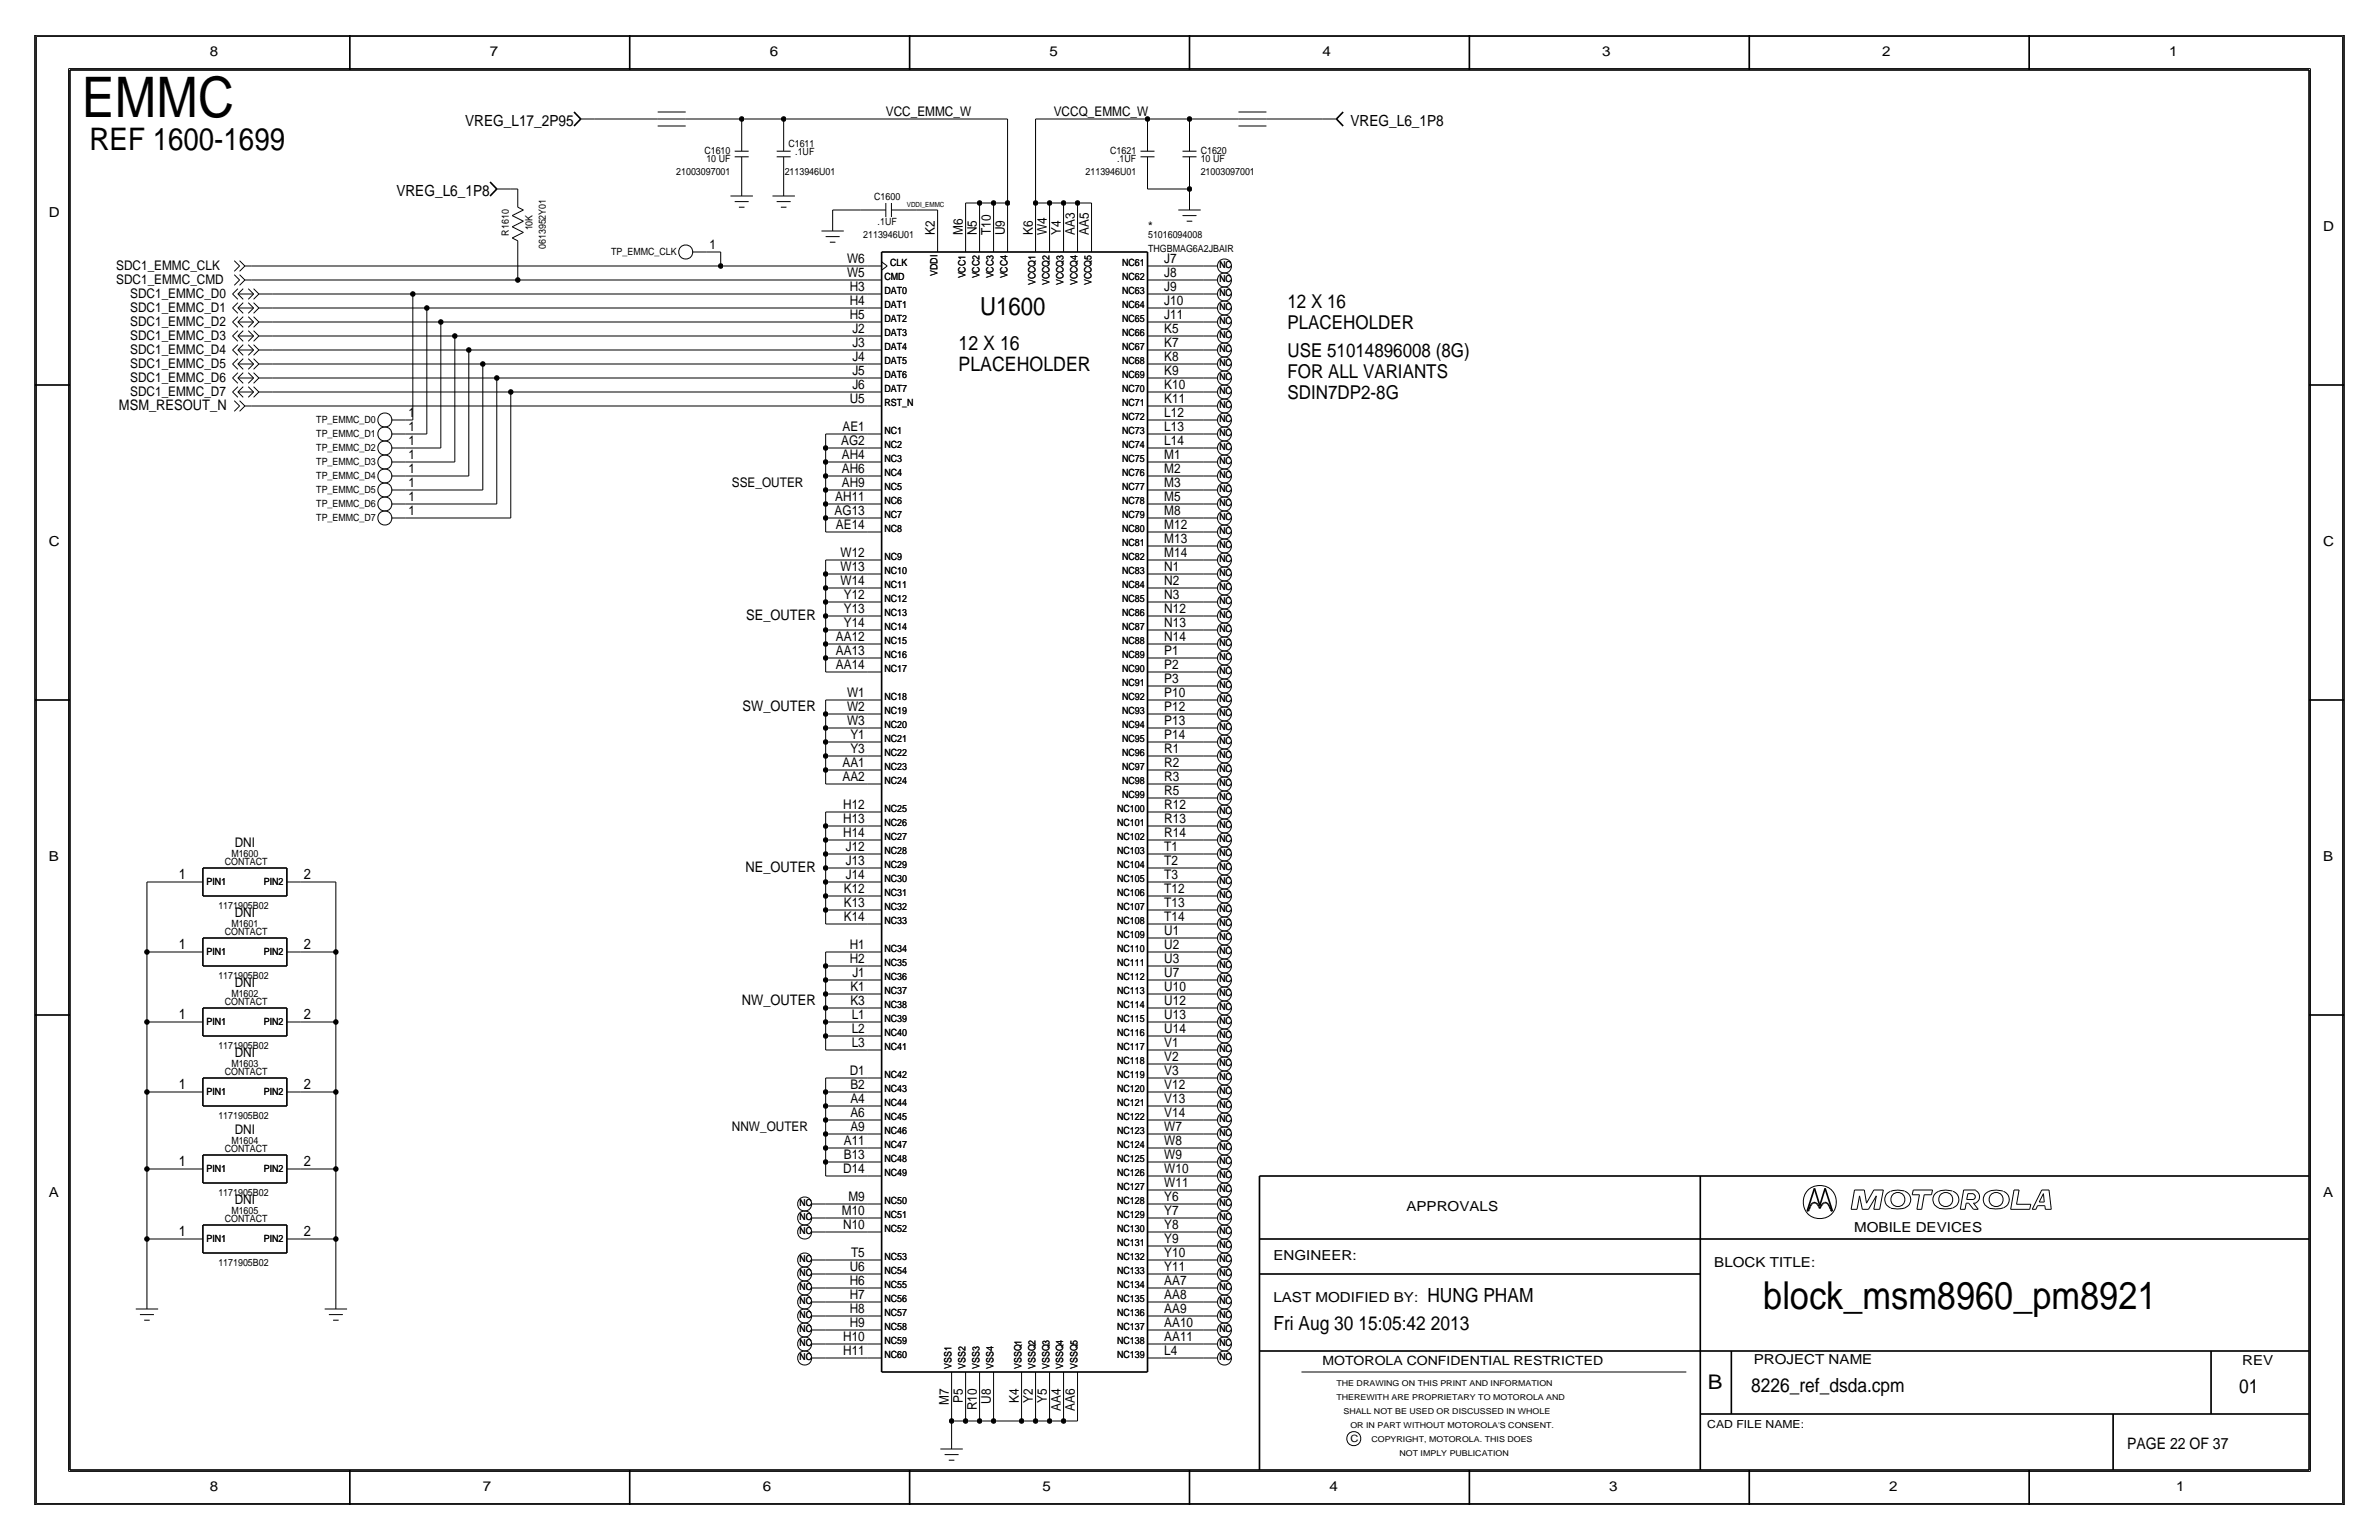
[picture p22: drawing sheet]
<svg xmlns="http://www.w3.org/2000/svg" width="432mm" height="279mm" viewBox="0 0 432 279" stroke-linecap="round" stroke-linejoin="round" font-family="sans-serif">
<defs><g id="words">
<text font-size="10.1" x="14.8" y="21.2">EMMC</text>
<text font-size="7" x="320" y="237.5">block_msm8960_pm8921</text>
<text font-size="5.6" x="16.3" y="27.3">REF 1600-1699</text>
<text font-size="4.5" x="177.9" y="57.2">U1600</text>
<text font-size="3.7" x="310" y="252.1">B</text>
<g font-size="3.6">
<text x="174" y="63.5">12 X 16</text>
<text x="174" y="67.3">PLACEHOLDER</text>
</g>
<g font-size="3.5">
<text x="233.7" y="59.7">PLACEHOLDER</text>
<text x="233.7" y="55.9">12 X 16</text>
<text x="233.7" y="64.8">USE 51014896008 (8G)</text>
<text x="233.7" y="68.6">FOR ALL VARIANTS</text>
<text x="233.7" y="72.4">SDIN7DP2-8G</text>
<text x="259.1" y="236.2">HUNG PHAM</text>
<text x="231.1" y="241.3">Fri Aug 30 15:05:42 2013</text>
<text x="317.9" y="252.6">8226_ref_dsda.cpm</text>
<text x="406.4" y="252.7">01</text>
</g>
<text font-size="2.9" x="386.1" y="262.9">PAGE 22 OF 37</text>
<g font-size="2.8">
<text x="84.4" y="22.9">VREG_L17_2P95</text>
<text x="245.1" y="22.9">VREG_L6_1P8</text>
<text x="71.9" y="35.6">VREG_L6_1P8</text>
</g>
<g font-size="2.6">
<text x="21.6" y="74.4">MSM_RESOUT_N</text>
<text x="135.4" y="112.5">SE_OUTER</text>
<text x="134.8" y="129">SW_OUTER</text>
<text x="32.5" y="159.5">1</text>
<text x="55.1" y="159.5">2</text>
<text x="135.3" y="158.2">NE_OUTER</text>
<text x="32.5" y="172.2">1</text>
<text x="55.1" y="172.2">2</text>
<text x="32.5" y="184.9">1</text>
<text x="55.1" y="184.9">2</text>
<text x="134.7" y="182.4">NW_OUTER</text>
<text x="32.5" y="197.6">1</text>
<text x="55.1" y="197.6">2</text>
<text x="32.5" y="211.6">1</text>
<text x="55.1" y="211.6">2</text>
<text x="32.5" y="224.3">1</text>
<text x="55.1" y="224.3">2</text>
</g>
<g font-size="2.5">
<text x="38.1" y="10.2">8</text>
<text x="88.9" y="10.2">7</text>
<text x="139.7" y="10.2">6</text>
<text x="190.5" y="10.2">5</text>
<text x="240" y="10.2">4</text>
<text x="290.8" y="10.2">3</text>
<text x="341.6" y="10.2">2</text>
<text x="393.7" y="10.2">1</text>
<text x="8.9" y="39.4">D</text>
<text x="421.6" y="41.9">D</text>
<text x="8.9" y="99.1">C</text>
<text x="421.6" y="99.1">C</text>
<text x="8.9" y="156.2">B</text>
<text x="421.6" y="156.2">B</text>
<text x="8.9" y="217.2">A</text>
<text x="255.3" y="219.7">APPROVALS</text>
<text x="421.6" y="217.2">A</text>
<text x="336.5" y="223.5">MOBILE DEVICES</text>
<text x="231.1" y="228.6">ENGINEER:</text>
<text x="311.1" y="229.9">BLOCK TITLE:</text>
<text x="231.1" y="236.2">LAST MODIFIED BY:</text>
<text x="318.3" y="247.5">PROJECT NAME</text>
<text x="407" y="247.6">REV</text>
<text x="38.1" y="270.5">8</text>
<text x="87.6" y="270.5">7</text>
<text x="138.4" y="270.5">6</text>
<text x="189.2" y="270.5">5</text>
<text x="241.3" y="270.5">4</text>
<text x="292.1" y="270.5">3</text>
<text x="342.9" y="270.5">2</text>
<text x="395" y="270.5">1</text>
</g>
<g font-size="2.4">
<text x="160.8" y="21.1">VCC_EMMC_W</text>
<text x="191.3" y="21.1">VCCQ_EMMC_W</text>
<text x="208.4" y="41.9">*</text>
<text x="128.8" y="45.2">1</text>
<text x="153.8" y="47.7">W6</text>
<text x="169.7" y="42.7" transform="rotate(-90 169.7 42.7)">K2</text>
<text x="174.7" y="42.7" transform="rotate(-90 174.7 42.7)">M6</text>
<text x="177.3" y="42.7" transform="rotate(-90 177.3 42.7)">N5</text>
<text x="179.8" y="42.7" transform="rotate(-90 179.8 42.7)">T10</text>
<text x="182.4" y="42.7" transform="rotate(-90 182.4 42.7)">U9</text>
<text x="187.4" y="42.7" transform="rotate(-90 187.4 42.7)">K6</text>
<text x="190" y="42.7" transform="rotate(-90 190 42.7)">W4</text>
<text x="192.5" y="42.7" transform="rotate(-90 192.5 42.7)">Y4</text>
<text x="195.1" y="42.7" transform="rotate(-90 195.1 42.7)">AA3</text>
<text x="197.6" y="42.7" transform="rotate(-90 197.6 42.7)">AA5</text>
<text x="211.3" y="47.7">J7</text>
<text x="21.1" y="51.6">SDC1_EMMC_CMD</text>
<text x="21.1" y="49">SDC1_EMMC_CLK</text>
<text x="153.8" y="50.3">W5</text>
<text x="154.2" y="52.8">H3</text>
<text x="211.3" y="52.8">J9</text>
<text x="211.3" y="50.2">J8</text>
<text x="23.6" y="59.2">SDC1_EMMC_D2</text>
<text x="23.6" y="56.6">SDC1_EMMC_D1</text>
<text x="23.6" y="54.1">SDC1_EMMC_D0</text>
<text x="154.2" y="57.9">H5</text>
<text x="154.2" y="55.3">H4</text>
<text x="211.3" y="57.9">J11</text>
<text x="211.3" y="55.3">J10</text>
<text x="23.6" y="64.3">SDC1_EMMC_D4</text>
<text x="23.6" y="61.7">SDC1_EMMC_D3</text>
<text x="154.7" y="65.5">J4</text>
<text x="154.7" y="63">J3</text>
<text x="154.7" y="60.4">J2</text>
<text x="211.3" y="65.5">K8</text>
<text x="211.3" y="62.9">K7</text>
<text x="211.3" y="60.4">K5</text>
<text x="23.6" y="66.8">SDC1_EMMC_D5</text>
<text x="23.6" y="71.9">SDC1_EMMC_D7</text>
<text x="23.6" y="69.3">SDC1_EMMC_D6</text>
<text x="154.7" y="70.6">J6</text>
<text x="154.7" y="68.1">J5</text>
<text x="211.3" y="70.6">K10</text>
<text x="211.3" y="68">K9</text>
<text x="74.2" y="75.7">1</text>
<text x="154.2" y="73.2">U5</text>
<text x="211.3" y="75.7">L12</text>
<text x="211.3" y="73.1">K11</text>
<text x="74.2" y="78.2">1</text>
<text x="74.2" y="80.8">1</text>
<text x="74.2" y="83.3">1</text>
<text x="152.7" y="80.8">AG2</text>
<text x="152.8" y="83.3">AH4</text>
<text x="152.9" y="78.2">AE1</text>
<text x="211.3" y="83.3">M1</text>
<text x="211.3" y="80.7">L14</text>
<text x="211.3" y="78.2">L13</text>
<text x="74.2" y="85.9">1</text>
<text x="74.2" y="88.4">1</text>
<text x="132.8" y="88.4">SSE_OUTER</text>
<text x="152.8" y="88.4">AH9</text>
<text x="152.8" y="85.8">AH6</text>
<text x="211.3" y="88.4">M3</text>
<text x="211.3" y="85.8">M2</text>
<text x="74.2" y="93.5">1</text>
<text x="74.2" y="90.9">1</text>
<text x="151.5" y="93.5">AG13</text>
<text x="151.6" y="90.9">AH11</text>
<text x="151.7" y="96">AE14</text>
<text x="211.3" y="96">M12</text>
<text x="211.3" y="93.4">M8</text>
<text x="211.3" y="90.9">M5</text>
<text x="152.6" y="101.1">W12</text>
<text x="211.3" y="101.1">M14</text>
<text x="211.3" y="98.5">M13</text>
<text x="152.6" y="106.2">W14</text>
<text x="152.6" y="103.6">W13</text>
<text x="211.3" y="106.1">N2</text>
<text x="211.3" y="103.6">N1</text>
<text x="153.2" y="113.8">Y14</text>
<text x="153.2" y="111.2">Y13</text>
<text x="153.2" y="108.7">Y12</text>
<text x="211.3" y="113.8">N13</text>
<text x="211.3" y="111.2">N12</text>
<text x="211.3" y="108.7">N3</text>
<text x="151.7" y="118.9">AA13</text>
<text x="151.7" y="116.3">AA12</text>
<text x="211.3" y="118.8">P1</text>
<text x="211.3" y="116.3">N14</text>
<text x="151.7" y="121.4">AA14</text>
<text x="211.3" y="123.9">P3</text>
<text x="211.3" y="121.4">P2</text>
<text x="153.8" y="131.6">W3</text>
<text x="153.8" y="129">W2</text>
<text x="153.8" y="126.5">W1</text>
<text x="211.3" y="131.5">P13</text>
<text x="211.3" y="129">P12</text>
<text x="211.3" y="126.5">P10</text>
<text x="154.3" y="136.6">Y3</text>
<text x="154.3" y="134.1">Y1</text>
<text x="211.3" y="136.6">R1</text>
<text x="211.3" y="134.1">P14</text>
<text x="152.9" y="141.7">AA2</text>
<text x="152.9" y="139.2">AA1</text>
<text x="211.3" y="141.7">R3</text>
<text x="211.3" y="139.2">R2</text>
<text x="153" y="149.3">H13</text>
<text x="153" y="146.8">H12</text>
<text x="211.3" y="149.3">R13</text>
<text x="211.3" y="146.8">R12</text>
<text x="211.3" y="144.2">R5</text>
<text x="42.6" y="153.7">DNI</text>
<text x="153" y="151.9">H14</text>
<text x="153.5" y="154.4">J12</text>
<text x="211.3" y="154.4">T1</text>
<text x="211.3" y="151.9">R14</text>
<text x="153.5" y="159.5">J14</text>
<text x="153.5" y="157">J13</text>
<text x="211.3" y="159.5">T3</text>
<text x="211.3" y="157">T2</text>
<text x="42.6" y="166.4">DNI</text>
<text x="153.2" y="167.1">K14</text>
<text x="153.2" y="164.6">K13</text>
<text x="153.2" y="162">K12</text>
<text x="211.3" y="167.1">T14</text>
<text x="211.3" y="164.6">T13</text>
<text x="211.3" y="162">T12</text>
<text x="154.2" y="172.2">H1</text>
<text x="211.3" y="172.2">U2</text>
<text x="211.3" y="169.7">U1</text>
<text x="42.6" y="179.1">DNI</text>
<text x="154.2" y="174.7">H2</text>
<text x="154.3" y="179.8">K1</text>
<text x="154.7" y="177.3">J1</text>
<text x="211.3" y="179.8">U10</text>
<text x="211.3" y="177.3">U7</text>
<text x="211.3" y="174.7">U3</text>
<text x="154.3" y="182.4">K3</text>
<text x="154.6" y="184.9">L1</text>
<text x="211.3" y="184.9">U13</text>
<text x="211.3" y="182.4">U12</text>
<text x="42.6" y="191.8">DNI</text>
<text x="154.6" y="190">L3</text>
<text x="154.6" y="187.4">L2</text>
<text x="211.3" y="190">V1</text>
<text x="211.3" y="187.4">U14</text>
<text x="154.2" y="195.1">D1</text>
<text x="154.3" y="197.6">B2</text>
<text x="211.3" y="197.6">V12</text>
<text x="211.3" y="195.1">V3</text>
<text x="211.3" y="192.5">V2</text>
<text x="154.3" y="202.7">A6</text>
<text x="154.3" y="200.1">A4</text>
<text x="211.3" y="202.7">V14</text>
<text x="211.3" y="200.1">V13</text>
<text x="42.6" y="205.7">DNI</text>
<text x="132.8" y="205.2">NNW_OUTER</text>
<text x="153.2" y="207.8">A11</text>
<text x="154.3" y="205.2">A9</text>
<text x="211.3" y="207.8">W8</text>
<text x="211.3" y="205.2">W7</text>
<text x="153" y="212.9">D14</text>
<text x="153.2" y="210.3">B13</text>
<text x="211.3" y="215.4">W11</text>
<text x="211.3" y="212.8">W10</text>
<text x="211.3" y="210.3">W9</text>
<text x="42.6" y="218.4">DNI</text>
<text x="152.8" y="220.5">M10</text>
<text x="154" y="217.9">M9</text>
<text x="211.3" y="220.5">Y7</text>
<text x="211.3" y="217.9">Y6</text>
<text x="153" y="223">N10</text>
<text x="211.3" y="225.5">Y9</text>
<text x="211.3" y="223">Y8</text>
<text x="154.2" y="233.1">H6</text>
<text x="154.2" y="230.6">U6</text>
<text x="154.5" y="228">T5</text>
<text x="211.3" y="233.2">AA7</text>
<text x="211.3" y="230.6">Y11</text>
<text x="211.3" y="228.1">Y10</text>
<text x="154.2" y="238.2">H8</text>
<text x="154.2" y="235.7">H7</text>
<text x="211.3" y="238.3">AA9</text>
<text x="211.3" y="235.7">AA8</text>
<text x="153" y="245.8">H11</text>
<text x="153" y="243.3">H10</text>
<text x="154.2" y="240.7">H9</text>
<text x="211.3" y="245.9">L4</text>
<text x="211.3" y="243.3">AA11</text>
<text x="211.3" y="240.8">AA10</text>
<text x="172.2" y="254.9" transform="rotate(-90 172.2 254.9)">M7</text>
<text x="174.7" y="254.6" transform="rotate(-90 174.7 254.6)">P5</text>
<text x="177.3" y="255.9" transform="rotate(-90 177.3 255.9)">R10</text>
<text x="179.8" y="254.7" transform="rotate(-90 179.8 254.7)">U8</text>
<text x="184.9" y="254.6" transform="rotate(-90 184.9 254.6)">K4</text>
<text x="187.5" y="254.6" transform="rotate(-90 187.5 254.6)">Y2</text>
<text x="190" y="254.6" transform="rotate(-90 190 254.6)">Y5</text>
<text x="192.5" y="256" transform="rotate(-90 192.5 256)">AA4</text>
<text x="195.1" y="256" transform="rotate(-90 195.1 256)">AA6</text>
</g>
<text font-size="2.3" x="240" y="247.6">MOTOROLA CONFIDENTIAL RESTRICTED</text>
<text font-size="2" x="309.9" y="259.1">CAD FILE NAME:</text>
<g font-size="1.8">
<text x="127.8" y="27.9">C1610</text>
<text x="128.2" y="29.5">10 UF</text>
<text x="143.1" y="26.7">C1611</text>
<text x="144.3" y="28.2">.1UF</text>
<text x="201.5" y="27.9">C1621</text>
<text x="202.8" y="29.5">.1UF</text>
<text x="217.9" y="27.9">C1620</text>
<text x="217.9" y="29.5">10 UF</text>
<text x="122.7" y="31.8">21003097001</text>
<text x="142.4" y="31.8">2113946U01</text>
<text x="197" y="31.8">2113946U01</text>
<text x="217.9" y="31.8">21003097001</text>
<text x="96.6" y="41.8" transform="rotate(-90 96.6 41.8)">10K</text>
<text x="158.7" y="36.3">C1600</text>
<text x="159.3" y="40.9">.1UF</text>
<text x="92.4" y="42.8" transform="rotate(-90 92.4 42.8)">R1610</text>
<text x="99.1" y="45.2" transform="rotate(-90 99.1 45.2)">0613952Y01</text>
<text x="110.9" y="46.3">TP_EMMC_CLK</text>
<text x="156.7" y="43.2">2113946U01</text>
<text x="208.4" y="45.7">THGBMAG6A2JBAIR</text>
<text x="208.4" y="43.2">51016094008</text>
<text x="160.5" y="53.3">DAT0</text>
<text x="160.5" y="50.8">CMD</text>
<text x="161.5" y="48.3">CLK</text>
<text x="170.2" y="50.1" transform="rotate(-90 170.2 50.1)">VDDI</text>
<text x="175.3" y="50.5" transform="rotate(-90 175.3 50.5)">VCC1</text>
<text x="177.8" y="50.5" transform="rotate(-90 177.8 50.5)">VCC2</text>
<text x="180.3" y="50.5" transform="rotate(-90 180.3 50.5)">VCC3</text>
<text x="182.9" y="50.5" transform="rotate(-90 182.9 50.5)">VCC4</text>
<text x="188" y="51.8" transform="rotate(-90 188 51.8)">VCCQ1</text>
<text x="190.5" y="51.8" transform="rotate(-90 190.5 51.8)">VCCQ2</text>
<text x="193" y="51.8" transform="rotate(-90 193 51.8)">VCCQ3</text>
<text x="195.6" y="51.8" transform="rotate(-90 195.6 51.8)">VCCQ4</text>
<text x="198.1" y="51.8" transform="rotate(-90 198.1 51.8)">VCCQ5</text>
<text x="203.7" y="48.3">NC61</text>
<text x="203.7" y="50.8">NC62</text>
<text x="203.7" y="53.3">NC63</text>
<text x="160.5" y="55.9">DAT1</text>
<text x="160.5" y="58.4">DAT2</text>
<text x="203.7" y="58.4">NC65</text>
<text x="203.7" y="55.9">NC64</text>
<text x="160.5" y="61">DAT3</text>
<text x="160.5" y="63.5">DAT4</text>
<text x="203.7" y="63.5">NC67</text>
<text x="203.7" y="61">NC66</text>
<text x="160.5" y="66">DAT5</text>
<text x="160.5" y="71.1">DAT7</text>
<text x="160.5" y="68.6">DAT6</text>
<text x="203.7" y="66">NC68</text>
<text x="203.7" y="68.6">NC69</text>
<text x="203.7" y="71.1">NC70</text>
<text x="57.4" y="76.8">TP_EMMC_D0</text>
<text x="160.5" y="73.7">RST_N</text>
<text x="203.7" y="73.7">NC71</text>
<text x="203.7" y="76.2">NC72</text>
<text x="57.4" y="79.3">TP_EMMC_D1</text>
<text x="57.4" y="81.9">TP_EMMC_D2</text>
<text x="160.5" y="81.3">NC2</text>
<text x="160.5" y="83.8">NC3</text>
<text x="160.5" y="78.7">NC1</text>
<text x="203.7" y="78.7">NC73</text>
<text x="203.7" y="81.3">NC74</text>
<text x="203.7" y="83.8">NC75</text>
<text x="57.4" y="84.4">TP_EMMC_D3</text>
<text x="57.4" y="87">TP_EMMC_D4</text>
<text x="57.4" y="89.5">TP_EMMC_D5</text>
<text x="160.5" y="88.9">NC5</text>
<text x="160.5" y="86.4">NC4</text>
<text x="203.7" y="86.4">NC76</text>
<text x="203.7" y="88.9">NC77</text>
<text x="57.4" y="94.6">TP_EMMC_D7</text>
<text x="57.4" y="92">TP_EMMC_D6</text>
<text x="160.5" y="94">NC7</text>
<text x="160.5" y="91.4">NC6</text>
<text x="203.7" y="91.4">NC78</text>
<text x="203.7" y="94">NC79</text>
<text x="160.5" y="96.5">NC8</text>
<text x="160.5" y="101.6">NC9</text>
<text x="203.7" y="96.5">NC80</text>
<text x="203.7" y="99.1">NC81</text>
<text x="203.7" y="101.6">NC82</text>
<text x="160.5" y="106.7">NC11</text>
<text x="160.5" y="104.1">NC10</text>
<text x="203.7" y="104.1">NC83</text>
<text x="203.7" y="106.7">NC84</text>
<text x="160.5" y="111.8">NC13</text>
<text x="160.5" y="109.2">NC12</text>
<text x="203.7" y="109.2">NC85</text>
<text x="203.7" y="111.8">NC86</text>
<text x="160.5" y="119.4">NC16</text>
<text x="160.5" y="116.8">NC15</text>
<text x="160.5" y="114.3">NC14</text>
<text x="203.7" y="114.3">NC87</text>
<text x="203.7" y="116.9">NC88</text>
<text x="203.7" y="119.4">NC89</text>
<text x="160.5" y="121.9">NC17</text>
<text x="203.7" y="121.9">NC90</text>
<text x="203.7" y="124.5">NC91</text>
<text x="160.5" y="127">NC18</text>
<text x="160.5" y="129.5">NC19</text>
<text x="203.7" y="127">NC92</text>
<text x="203.7" y="129.6">NC93</text>
<text x="160.5" y="137.2">NC22</text>
<text x="160.5" y="134.6">NC21</text>
<text x="160.5" y="132.1">NC20</text>
<text x="203.7" y="132.1">NC94</text>
<text x="203.7" y="134.6">NC95</text>
<text x="203.7" y="137.2">NC96</text>
<text x="160.5" y="139.7">NC23</text>
<text x="160.5" y="142.2">NC24</text>
<text x="203.7" y="139.7">NC97</text>
<text x="203.7" y="142.3">NC98</text>
<text x="160.5" y="147.3">NC25</text>
<text x="160.5" y="149.9">NC26</text>
<text x="202.8" y="147.3">NC100</text>
<text x="202.8" y="149.9">NC101</text>
<text x="203.7" y="144.8">NC99</text>
<text x="42" y="155.5">M1600</text>
<text x="160.5" y="154.9">NC28</text>
<text x="160.5" y="152.4">NC27</text>
<text x="202.8" y="152.4">NC102</text>
<text x="202.8" y="155">NC103</text>
<text x="37.5" y="160.6">PIN1</text>
<text x="40.8" y="157">CONTACT</text>
<text x="47.9" y="160.6">PIN2</text>
<text x="160.5" y="160">NC30</text>
<text x="160.5" y="157.5">NC29</text>
<text x="202.8" y="160">NC105</text>
<text x="202.8" y="157.5">NC104</text>
<text x="39.6" y="164.8">1171905B02</text>
<text x="160.5" y="167.6">NC33</text>
<text x="160.5" y="162.6">NC31</text>
<text x="160.5" y="165.1">NC32</text>
<text x="202.8" y="162.5">NC106</text>
<text x="202.8" y="165.1">NC107</text>
<text x="202.8" y="167.6">NC108</text>
<text x="37.5" y="173.3">PIN1</text>
<text x="40.8" y="169.7">CONTACT</text>
<text x="42" y="168.2">M1601</text>
<text x="47.9" y="173.3">PIN2</text>
<text x="160.5" y="172.7">NC34</text>
<text x="202.8" y="170.2">NC109</text>
<text x="202.8" y="172.7">NC110</text>
<text x="39.6" y="177.5">1171905B02</text>
<text x="160.5" y="177.8">NC36</text>
<text x="160.5" y="175.3">NC35</text>
<text x="202.8" y="177.8">NC112</text>
<text x="202.8" y="175.3">NC111</text>
<text x="40.8" y="182.4">CONTACT</text>
<text x="42" y="180.9">M1602</text>
<text x="160.5" y="185.4">NC39</text>
<text x="160.5" y="182.9">NC38</text>
<text x="160.5" y="180.3">NC37</text>
<text x="202.8" y="185.4">NC115</text>
<text x="202.8" y="180.3">NC113</text>
<text x="202.8" y="182.9">NC114</text>
<text x="37.5" y="186">PIN1</text>
<text x="39.6" y="190.2">1171905B02</text>
<text x="47.9" y="186">PIN2</text>
<text x="160.5" y="190.5">NC41</text>
<text x="160.5" y="188">NC40</text>
<text x="202.8" y="188">NC116</text>
<text x="202.8" y="190.5">NC117</text>
<text x="40.8" y="195.1">CONTACT</text>
<text x="42" y="193.6">M1603</text>
<text x="160.5" y="195.6">NC42</text>
<text x="202.8" y="195.6">NC119</text>
<text x="202.8" y="193">NC118</text>
<text x="37.5" y="198.7">PIN1</text>
<text x="39.6" y="202.9">1171905B02</text>
<text x="47.9" y="198.7">PIN2</text>
<text x="160.5" y="203.2">NC45</text>
<text x="160.5" y="198.1">NC43</text>
<text x="160.5" y="200.7">NC44</text>
<text x="202.8" y="203.2">NC122</text>
<text x="202.8" y="198.1">NC120</text>
<text x="202.8" y="200.7">NC121</text>
<text x="40.8" y="209">CONTACT</text>
<text x="42" y="207.6">M1604</text>
<text x="160.5" y="208.3">NC47</text>
<text x="160.5" y="205.7">NC46</text>
<text x="202.8" y="205.7">NC123</text>
<text x="202.8" y="208.3">NC124</text>
<text x="37.5" y="212.7">PIN1</text>
<text x="47.9" y="212.7">PIN2</text>
<text x="160.5" y="213.4">NC49</text>
<text x="160.5" y="210.8">NC48</text>
<text x="202.8" y="210.8">NC125</text>
<text x="202.8" y="213.4">NC126</text>
<text x="202.8" y="215.9">NC127</text>
<text x="39.6" y="216.9">1171905B02</text>
<text x="40.8" y="221.7">CONTACT</text>
<text x="42" y="220.3">M1605</text>
<text x="160.5" y="221">NC51</text>
<text x="160.5" y="218.4">NC50</text>
<text x="202.8" y="218.4">NC128</text>
<text x="202.8" y="221">NC129</text>
<text x="37.5" y="225.4">PIN1</text>
<text x="47.9" y="225.4">PIN2</text>
<text x="160.5" y="223.5">NC52</text>
<text x="202.8" y="223.5">NC130</text>
<text x="202.8" y="226.1">NC131</text>
<text x="39.6" y="229.6">1171905B02</text>
<text x="160.5" y="231.1">NC54</text>
<text x="160.5" y="233.6">NC55</text>
<text x="160.5" y="228.6">NC53</text>
<text x="202.8" y="231.1">NC133</text>
<text x="202.8" y="233.7">NC134</text>
<text x="202.8" y="228.6">NC132</text>
<text x="160.5" y="238.7">NC57</text>
<text x="160.5" y="236.2">NC56</text>
<text x="202.8" y="236.2">NC135</text>
<text x="202.8" y="238.8">NC136</text>
<text x="160.5" y="243.8">NC59</text>
<text x="160.5" y="241.3">NC58</text>
<text x="202.8" y="241.3">NC137</text>
<text x="202.8" y="243.9">NC138</text>
<text x="160.5" y="246.4">NC60</text>
<text x="172.7" y="248.4" transform="rotate(-90 172.7 248.4)">VSS1</text>
<text x="175.3" y="248.4" transform="rotate(-90 175.3 248.4)">VSS2</text>
<text x="177.8" y="248.4" transform="rotate(-90 177.8 248.4)">VSS3</text>
<text x="180.3" y="248.4" transform="rotate(-90 180.3 248.4)">VSS4</text>
<text x="185.4" y="248.4" transform="rotate(-90 185.4 248.4)">VSSQ1</text>
<text x="188" y="248.4" transform="rotate(-90 188 248.4)">VSSQ2</text>
<text x="190.5" y="248.4" transform="rotate(-90 190.5 248.4)">VSSQ3</text>
<text x="193" y="248.4" transform="rotate(-90 193 248.4)">VSSQ4</text>
<text x="195.6" y="248.4" transform="rotate(-90 195.6 248.4)">VSSQ5</text>
<text x="202.8" y="246.3">NC139</text>
<text x="245.1" y="261.6">C</text>
</g>
<g font-size="1.7">
<text x="221.3" y="53.7">NC</text>
<text x="221.3" y="51.2">NC</text>
<text x="221.3" y="48.7">NC</text>
<text x="221.3" y="58.8">NC</text>
<text x="221.3" y="56.3">NC</text>
<text x="221.3" y="61.4">NC</text>
<text x="221.3" y="63.9">NC</text>
<text x="221.3" y="71.5">NC</text>
<text x="221.3" y="66.4">NC</text>
<text x="221.3" y="69">NC</text>
<text x="221.3" y="74.1">NC</text>
<text x="221.3" y="76.6">NC</text>
<text x="221.3" y="79.1">NC</text>
<text x="221.3" y="81.7">NC</text>
<text x="221.3" y="86.8">NC</text>
<text x="221.3" y="84.2">NC</text>
<text x="221.3" y="89.3">NC</text>
<text x="221.3" y="94.4">NC</text>
<text x="221.3" y="91.8">NC</text>
<text x="221.3" y="99.5">NC</text>
<text x="221.3" y="96.9">NC</text>
<text x="221.3" y="102">NC</text>
<text x="221.3" y="104.5">NC</text>
<text x="221.3" y="107.1">NC</text>
<text x="221.3" y="109.6">NC</text>
<text x="221.3" y="112.2">NC</text>
<text x="221.3" y="114.7">NC</text>
<text x="221.3" y="117.2">NC</text>
<text x="221.3" y="119.8">NC</text>
<text x="221.3" y="124.9">NC</text>
<text x="221.3" y="122.3">NC</text>
<text x="221.3" y="124.9">NC</text>
<text x="221.3" y="127.4">NC</text>
<text x="221.3" y="129.9">NC</text>
<text x="221.3" y="129.9">NC</text>
<text x="221.3" y="127.4">NC</text>
<text x="221.3" y="137.6">NC</text>
<text x="221.3" y="132.5">NC</text>
<text x="221.3" y="135">NC</text>
<text x="221.3" y="132.5">NC</text>
<text x="221.3" y="137.6">NC</text>
<text x="221.3" y="142.6">NC</text>
<text x="221.3" y="140.1">NC</text>
<text x="221.3" y="140.1">NC</text>
<text x="221.3" y="142.6">NC</text>
<text x="221.3" y="145.2">NC</text>
<text x="221.3" y="147.7">NC</text>
<text x="221.3" y="147.7">NC</text>
<text x="221.3" y="145.2">NC</text>
<text x="221.3" y="155.3">NC</text>
<text x="221.3" y="150.3">NC</text>
<text x="221.3" y="152.8">NC</text>
<text x="221.3" y="152.8">NC</text>
<text x="221.3" y="150.3">NC</text>
<text x="221.3" y="155.3">NC</text>
<text x="221.3" y="157.9">NC</text>
<text x="221.3" y="160.4">NC</text>
<text x="221.3" y="160.4">NC</text>
<text x="221.3" y="157.9">NC</text>
<text x="221.3" y="163">NC</text>
<text x="221.3" y="165.5">NC</text>
<text x="221.3" y="165.5">NC</text>
<text x="221.3" y="163">NC</text>
<text x="221.3" y="173.1">NC</text>
<text x="221.3" y="170.6">NC</text>
<text x="221.3" y="168">NC</text>
<text x="221.3" y="168">NC</text>
<text x="221.3" y="170.6">NC</text>
<text x="221.3" y="173.1">NC</text>
<text x="221.3" y="178.2">NC</text>
<text x="221.3" y="175.7">NC</text>
<text x="221.3" y="175.7">NC</text>
<text x="221.3" y="178.2">NC</text>
<text x="221.3" y="185.8">NC</text>
<text x="221.3" y="183.3">NC</text>
<text x="221.3" y="180.7">NC</text>
<text x="221.3" y="180.7">NC</text>
<text x="221.3" y="183.3">NC</text>
<text x="221.3" y="185.8">NC</text>
<text x="221.3" y="190.9">NC</text>
<text x="221.3" y="188.4">NC</text>
<text x="221.3" y="188.4">NC</text>
<text x="221.3" y="190.9">NC</text>
<text x="221.3" y="196">NC</text>
<text x="221.3" y="193.4">NC</text>
<text x="221.3" y="193.4">NC</text>
<text x="221.3" y="196">NC</text>
<text x="221.3" y="203.6">NC</text>
<text x="221.3" y="201.1">NC</text>
<text x="221.3" y="198.5">NC</text>
<text x="221.3" y="198.5">NC</text>
<text x="221.3" y="201.1">NC</text>
<text x="221.3" y="203.6">NC</text>
<text x="221.3" y="208.7">NC</text>
<text x="221.3" y="206.1">NC</text>
<text x="221.3" y="206.1">NC</text>
<text x="221.3" y="208.7">NC</text>
<text x="221.3" y="213.8">NC</text>
<text x="221.3" y="211.2">NC</text>
<text x="221.3" y="211.2">NC</text>
<text x="221.3" y="213.8">NC</text>
<text x="145.1" y="221.4">NC</text>
<text x="145.1" y="218.8">NC</text>
<text x="221.3" y="221.4">NC</text>
<text x="221.3" y="218.8">NC</text>
<text x="221.3" y="216.3">NC</text>
<text x="221.3" y="216.3">NC</text>
<text x="221.3" y="218.8">NC</text>
<text x="221.3" y="221.4">NC</text>
<text x="145.1" y="223.9">NC</text>
<text x="221.3" y="223.9">NC</text>
<text x="221.3" y="226.5">NC</text>
<text x="221.3" y="223.9">NC</text>
<text x="145.1" y="231.5">NC</text>
<text x="145.1" y="229">NC</text>
<text x="221.3" y="229">NC</text>
<text x="221.3" y="231.5">NC</text>
<text x="221.3" y="231.5">NC</text>
<text x="221.3" y="229">NC</text>
<text x="145.1" y="239.2">NC</text>
<text x="145.1" y="236.6">NC</text>
<text x="145.1" y="234.1">NC</text>
<text x="221.3" y="234.1">NC</text>
<text x="221.3" y="239.2">NC</text>
<text x="221.3" y="236.6">NC</text>
<text x="221.3" y="236.6">NC</text>
<text x="221.3" y="239.2">NC</text>
<text x="221.3" y="234.1">NC</text>
<text x="145.1" y="244.2">NC</text>
<text x="145.1" y="241.7">NC</text>
<text x="221.3" y="241.7">NC</text>
<text x="221.3" y="244.2">NC</text>
<text x="221.3" y="244.2">NC</text>
<text x="221.3" y="241.7">NC</text>
<text x="145.1" y="246.8">NC</text>
<text x="221.3" y="246.8">NC</text>
<text x="221.3" y="246.8">NC</text>
</g>
<g font-size="1.5">
<text x="242.6" y="251.5">THE DRAWING ON THIS PRINT AND INFORMATION</text>
<text x="242.6" y="254">THEREWITH ARE PROPRIETARY TO MOTOROLA AND</text>
<text x="243.8" y="256.5">SHALL NOT BE USED OR DISCUSSED IN WHOLE</text>
<text x="245.1" y="259.1">OR IN PART WITHOUT MOTOROLA'S CONSENT.</text>
<text x="248.9" y="261.6">COPYRIGHT, MOTOROLA. THIS DOES</text>
<text x="254" y="264.2">NOT IMPLY PUBLICATION</text>
</g>
<text font-size="1.3" x="164.6" y="37.6">VDDI_EMMC</text>
</g></defs>
<g fill="none" stroke="#000" stroke-width=".3">
<path d="M6.3 6.3v266.7zM6.4 6.3h419zM12.7 12.7h406.4zM12.7 12.7v254zM63.5 6.3v6.4zM114.3 6.3v6.4zM165.1 6.3v6.4zM215.9 6.3v6.4zM266.7 6.3v6.4zM317.5 6.3v6.4zM368.3 6.3v6.4zM419.1 12.7v254z"/>
<path d="M425.4 6.3v266.7zM89 33l1.2 1.3zM90.2 34.3l-1.2 1.3zM104.2 20.3l1.2 1.3zM105.4 21.6l-1.2 1.3zM242.6 21.6l1.2 1.3zM243.8 20.3l-1.2 1.3zM160 45.7v203.2zM160 45.7h48.3zM208.3 45.7v203.2zM6.3 69.8h6.4zM419.1 69.8h6.3z"/>
<path d="M6.3 127h6.4zM419.1 127h6.3zM36.8 157.5v5.1zM36.8 157.5h15.3zM52.1 157.5v5.1zM36.8 162.6h15.3zM36.8 175.3h15.3zM36.8 170.2v5.1zM36.8 170.2h15.3zM52.1 170.2v5.1zM6.3 184.1h6.4zM36.8 188h15.3z"/>
<path d="M36.8 182.9v5.1zM36.8 195.6v5.1zM36.8 182.9h15.3zM36.8 195.6h15.3zM52.1 182.9v5.1zM52.1 195.6v5.1zM419.1 184.1h6.3zM36.8 200.7h15.3zM36.8 214.6h15.3zM36.8 209.5v5.1zM36.8 209.5h15.3zM52.1 209.5v5.1z"/>
<path d="M228.6 213.4v53.3zM228.6 213.4h190.5zM308.6 213.4v53.3zM328 219.7h.2zM328.4 219.4l-.2 .3zM328.6 218.8l-.2 .6zM328.8 218.5l-.2 .3zM329 218.3l.2-.1zM329 218.3l-.2 .2zM329.2 218.2h.2zM329.3 215.6l-1.3 4.1zM329.3 215.6l1 3.1z"/>
<path d="M329.4 218.2l.2 .1zM329.6 218.3l.3 .2zM329.9 218.5l.2 .3zM330.1 218.8l.2 .5zM330.5 218.8l-.2 .5zM330.8 218.5l-.3 .3zM331 218.3l-.2 .2zM331 218.3l.2-.1zM331.2 218.2h.2zM331.3 215.6l1.3 4.1zM331.3 215.6l-1 3.1zM331.4 218.2l.2 .1z"/>
<path d="M331.6 218.3l.2 .2zM331.8 218.5l.2 .3zM332 218.8l.3 .6zM332.3 219.4l.1 .3zM332.4 219.7h.2zM36.8 227.3h15.3zM36.8 222.2v5.1zM36.8 222.2h15.3zM52.1 222.2v5.1zM228.6 231.1h80zM228.6 224.8h190.5zM160 248.9h48.3z"/>
<path d="M228.6 245.1h190.5zM308.6 256.5h110.5zM314.2 245.1v11.4zM383.5 256.5v10.2zM401.3 245.1v11.4zM6.4 273h419zM12.7 266.7h406.4zM63.5 266.7v6.3zM114.3 266.7v6.3zM165.1 266.7v6.3zM215.9 266.7v6.3zM266.7 266.7v6.3z"/>
<path d="M317.5 266.7v6.3zM368.3 266.7v6.3z"/>
</g>
<g fill="none" stroke="#000" stroke-width=".18">
<path d="M6.6 6.6h418.6zM6.6 6.6v266.2zM12.4 12.4v254.6zM12.4 12.4h407zM419.4 12.4v254.6zM425.2 6.6v266.2zM90.2 34.3h2.5zM92.7 34.3h1.3zM93 39.1l2-1zM93 39.1l2 1zM94 34.3v1.3zM94 35.6v2z"/>
<path d="M94 37.6l1 .5zM105.4 21.6h2.5zM107.9 21.6h11.5zM119.4 21.6h5.1zM119.4 20.3h5.1zM119.4 22.9h5.1zM124.5 21.6h10.1zM132.6 35.6h4.1zM133.3 27.4h2.6zM133.4 28.4h2.5zM133.4 36.6h2.5zM134.1 37.6h1z"/>
<path d="M134.6 21.6h7.6zM134.6 21.6v1.3zM134.6 28.4v4.6zM134.6 22.9v4.5zM134.6 33v2.6zM140.2 35.6h4.1zM141 28.4h2.5zM141 36.6h2.5zM141 27.4h2.5zM141.7 37.6h1zM142.2 21.6v1.3zM142.2 28.4v4.6z"/>
<path d="M142.2 22.9v4.5zM142.2 33v2.6zM142.2 21.6h40.7zM151.1 38.1h5.1zM151.1 38.1v1.3zM151.1 39.4v2.5zM156.2 38.1h4.6zM160.8 36.8v2.6zM161.8 38.1h4.6zM161.8 36.8v2.6zM166.4 38.1h3.8zM170.2 38.1v5.1z"/>
<path d="M175.3 36.8v6.4zM175.3 36.8h2.5zM177.8 36.8v6.4zM177.8 36.8h2.5zM180.3 36.8v6.4zM180.3 36.8h2.6zM182.9 21.6v15.2zM182.9 36.8v6.4zM188 36.8h2.5zM188 21.6v15.2zM188 36.8v6.4zM188 21.6h20.3z"/>
<path d="M190.5 36.8h2.5zM190.5 36.8v6.4zM193 36.8h2.6zM193 36.8v6.4zM195.6 36.8h2.5zM195.6 36.8v6.4zM198.1 36.8v6.4zM207 27.4h2.5zM207 28.4h2.5zM208.3 21.6h7.6zM208.3 34.3h7.6zM208.3 33v1.3z"/>
<path d="M208.3 21.6v1.3zM208.3 28.4v4.6zM208.3 22.9v4.5zM213.9 38.1h4zM214.6 27.4h2.6zM214.6 39.1h2.6zM214.6 28.4h2.6zM215.9 33v1.3zM215.9 34.3v1.3zM215.9 21.6v1.3zM215.9 28.4v4.6zM215.9 22.9v4.5z"/>
<path d="M215.9 35.6v2.5zM215.9 21.6h8.9zM224.8 21.6h5.1zM224.8 20.3h5.1zM224.8 22.9h5.1zM229.9 21.6h10.1zM240 21.6h2.6zM42.2 53.3l1 1zM42.2 55.9l1 .9zM42.2 58.4l1 1zM42.2 53.3l1-.9zM42.2 55.9l1-1z"/>
<path d="M42.2 58.4l1-.9zM42.5 47.3l1 1zM42.5 49.8l1 1zM43.2 53.3l.9 1zM43.2 53.3l.9-.9zM43.2 55.9l.9 .9zM43.2 55.9l.9-1zM43.2 58.4l.9 1zM43.2 58.4l.9-.9zM43.2 53.3h2.8zM43.2 55.9h2.8zM43.2 58.4h2.8z"/>
<path d="M43.5 48.3l-1 .9zM43.5 47.3l.9 1zM43.5 50.8l-1 1zM43.5 49.8l.9 1zM44.4 48.3l-.9 .9zM44.4 48.3h1.3zM44.4 50.8l-.9 1zM44.4 50.8h1.3zM45.1 54.3l.9-1zM45.1 56.8l.9-.9zM45.1 59.4l.9-1zM45.1 52.4l.9 .9z"/>
<path d="M45.1 54.9l.9 1zM45.1 57.5l.9 .9zM45.1 60l.9 1zM45.7 48.3h85.1zM45.7 50.8h48.3zM46 52.4l1 .9zM46 54.9l1 1zM46 57.5l1 .9zM46 60l1 1zM46 54.3l1-1zM46 56.8l1-.9zM46 59.4l1-1z"/>
<path d="M47 53.3h2.5zM47 55.9h2.5zM47 58.4h2.5zM49.5 53.3h25.4zM49.5 55.9h28zM49.5 58.4h30.5zM74.9 53.3h82.6zM74.9 53.3v22.9zM77.5 55.9h80zM77.5 55.9v22.8zM80 58.4h77.5zM80 58.4v22.9z"/>
<path d="M93 43.2l1 .5zM93 41.1l2 1.1zM93 41.1l2-1zM93 43.2l2-1zM94 50.8h63.5zM94 45.7v5.1zM94 43.7v2zM125.7 45.7h2.6zM128.3 45.7h2.5zM130.8 48.3h26.7zM130.8 45.7v2.6zM149.1 41.9h4.1z"/>
<path d="M149.9 42.9h2.5zM150.6 43.9h1zM157.5 55.9h2.5zM157.5 58.4h2.5zM157.5 53.3h2.5zM157.5 50.8h2.5zM157.5 48.3h2.5zM160 49l1-.7zM160 47.5l1 .8zM170.2 43.2v2.5zM175.3 43.2v2.5zM177.8 43.2v2.5z"/>
<path d="M180.3 43.2v2.5zM182.9 43.2v2.5zM188 43.2v2.5zM190.5 43.2v2.5zM193 43.2v2.5zM195.6 43.2v2.5zM198.1 43.2v2.5zM208.3 48.3h2.5zM208.3 50.8h2.5zM208.3 53.3h2.5zM208.3 55.9h2.5zM208.3 58.4h2.5z"/>
<path d="M210.8 58.4h7.6zM210.8 55.9h7.6zM210.8 53.3h7.6zM210.8 50.8h7.6zM210.8 48.3h7.6zM215.4 40.1h1zM218.4 48.3h2.6zM218.4 50.8h2.6zM218.4 53.3h2.6zM218.4 55.9h2.6zM218.4 58.4h2.6zM42.2 61l1 .9z"/>
<path d="M42.2 63.5l1 1zM42.2 66l1 1zM42.2 68.6l1 .9zM42.2 71.1l1 1zM42.2 61l1-1zM42.2 63.5l1-1zM42.2 66l1-.9zM42.2 68.6l1-1zM42.2 71.1l1-.9zM42.5 72.7l1 1zM43.2 61l.9 .9zM43.2 61l.9-1z"/>
<path d="M43.2 63.5l.9 1zM43.2 63.5l.9-1zM43.2 66l.9 1zM43.2 66l.9-.9zM43.2 68.6l.9 .9zM43.2 68.6l.9-1zM43.2 71.1l.9 1zM43.2 71.1l.9-.9zM43.2 61h2.8zM43.2 63.5h2.8zM43.2 66h2.8zM43.2 68.6h2.8z"/>
<path d="M43.2 71.1h2.8zM43.5 73.7l-1 .9zM43.5 72.7l.9 1zM44.4 73.7l-.9 .9zM44.4 73.7h1.3zM45.1 61.9l.9-.9zM45.1 64.5l.9-1zM45.1 67l.9-1zM45.1 69.5l.9-.9zM45.1 72.1l.9-1zM45.1 62.5l.9 1zM45.1 65.1l.9 .9z"/>
<path d="M45.1 67.6l.9 1zM45.1 70.2l.9 .9zM45.7 73.7h111.8zM46 62.5l1 1zM46 65.1l1 .9zM46 67.6l1 1zM46 70.2l1 .9zM46 61.9l1-.9zM46 64.5l1-1zM46 67l1-1zM46 69.5l1-.9zM46 72.1l1-1z"/>
<path d="M47 61h2.5zM47 63.5h2.5zM47 66h2.5zM47 68.6h2.5zM47 71.1h2.5zM49.5 61h33zM49.5 68.6h40.7zM49.5 63.5h35.6zM49.5 66h38.1zM49.5 71.1h43.2zM71.1 76.2h2.6zM71.1 78.7h2.6z"/>
<path d="M73.7 76.2h1.2zM73.7 78.7h3.8zM82.5 61h75zM82.5 61v22.8zM85.1 63.5h72.4zM85.1 63.5v22.9zM87.6 66h69.9zM87.6 66v22.9zM90.2 68.6h67.3zM90.2 68.6v22.8zM92.7 71.1h64.8zM92.7 71.1v22.9z"/>
<path d="M149.9 78.7v2.6zM149.9 78.7h7.6zM157.5 78.7h2.5zM157.5 66h2.5zM157.5 71.1h2.5zM157.5 68.6h2.5zM157.5 61h2.5zM157.5 63.5h2.5zM157.5 73.7h2.5zM208.3 78.7h2.5zM208.3 76.2h2.5zM208.3 73.7h2.5z"/>
<path d="M208.3 71.1h2.5zM208.3 68.6h2.5zM208.3 61h2.5zM208.3 63.5h2.5zM208.3 66h2.5zM210.8 66h7.6zM210.8 63.5h7.6zM210.8 61h7.6zM210.8 68.6h7.6zM210.8 71.1h7.6zM210.8 73.7h7.6zM210.8 76.2h7.6z"/>
<path d="M210.8 78.7h7.6zM218.4 68.6h2.6zM218.4 66h2.6zM218.4 63.5h2.6zM218.4 61h2.6zM218.4 78.7h2.6zM218.4 76.2h2.6zM218.4 71.1h2.6zM218.4 73.7h2.6zM71.1 81.3h2.6zM71.1 83.8h2.6zM71.1 86.4h2.6z"/>
<path d="M71.1 88.9h2.6zM71.1 94h2.6zM71.1 91.4h2.6zM73.7 83.8h8.9zM73.7 91.4h16.5zM73.7 81.3h6.3zM73.7 86.4h11.4zM73.7 88.9h13.9zM73.7 94h19zM149.9 96.5h7.6zM149.9 94v2.5zM149.9 91.4v2.6z"/>
<path d="M149.9 88.9v2.5zM149.9 86.4v2.5zM149.9 83.8v2.6zM149.9 81.3v2.5zM149.9 94h7.6zM149.9 91.4h7.6zM149.9 88.9h7.6zM149.9 86.4h7.6zM149.9 83.8h7.6zM149.9 81.3h7.6zM157.5 96.5h2.5zM157.5 94h2.5z"/>
<path d="M157.5 91.4h2.5zM157.5 88.9h2.5zM157.5 86.4h2.5zM157.5 81.3h2.5zM157.5 83.8h2.5zM208.3 99.1h2.5zM208.3 96.5h2.5zM208.3 94h2.5zM208.3 91.4h2.5zM208.3 88.9h2.5zM208.3 86.4h2.5zM208.3 83.8h2.5z"/>
<path d="M208.3 81.3h2.5zM210.8 81.3h7.6zM210.8 83.8h7.6zM210.8 86.4h7.6zM210.8 88.9h7.6zM210.8 91.4h7.6zM210.8 94h7.6zM210.8 96.5h7.6zM210.8 99.1h7.6zM218.4 81.3h2.6zM218.4 91.4h2.6zM218.4 94h2.6z"/>
<path d="M218.4 88.9h2.6zM218.4 83.8h2.6zM218.4 86.4h2.6zM218.4 96.5h2.6zM218.4 99.1h2.6zM149.9 119.4v2.5zM149.9 119.4h7.6zM149.9 116.8v2.6zM149.9 116.8h7.6zM149.9 114.3v2.5zM149.9 114.3h7.6zM149.9 111.8v2.5z"/>
<path d="M149.9 109.2v2.6zM149.9 109.2h7.6zM149.9 106.7v2.5zM149.9 104.1v2.6zM149.9 104.1h7.6zM149.9 101.6v2.5zM149.9 111.8h7.6zM149.9 106.7h7.6zM149.9 101.6h7.6zM157.5 119.4h2.5zM157.5 116.8h2.5zM157.5 111.8h2.5z"/>
<path d="M157.5 114.3h2.5zM157.5 109.2h2.5zM157.5 106.7h2.5zM157.5 104.1h2.5zM157.5 101.6h2.5zM208.3 119.4h2.5zM208.3 116.8h2.5zM208.3 114.3h2.5zM208.3 111.8h2.5zM208.3 109.2h2.5zM208.3 106.7h2.5zM208.3 104.1h2.5z"/>
<path d="M208.3 101.6h2.5zM210.8 101.6h7.6zM210.8 104.1h7.6zM210.8 106.7h7.6zM210.8 109.2h7.6zM210.8 111.8h7.6zM210.8 114.3h7.6zM210.8 116.8h7.6zM210.8 119.4h7.6zM218.4 106.7h2.6zM218.4 104.1h2.6zM218.4 101.6h2.6z"/>
<path d="M218.4 119.4h2.6zM218.4 116.8h2.6zM218.4 114.3h2.6zM218.4 111.8h2.6zM218.4 109.2h2.6zM149.9 139.7v2.5zM149.9 137.2v2.5zM149.9 137.2h7.6zM149.9 134.6v2.6zM149.9 132.1v2.5zM149.9 129.5v2.6zM149.9 127v2.5z"/>
<path d="M149.9 127h7.6zM149.9 121.9h7.6zM149.9 139.7h7.6zM149.9 134.6h7.6zM149.9 132.1h7.6zM149.9 129.5h7.6zM157.5 139.7h2.5zM157.5 137.2h2.5zM157.5 134.6h2.5zM157.5 132.1h2.5zM157.5 127h2.5zM157.5 129.5h2.5z"/>
<path d="M157.5 121.9h2.5zM208.3 139.7h2.5zM208.3 137.2h2.5zM208.3 134.6h2.5zM208.3 132.1h2.5zM208.3 129.5h2.5zM208.3 127h2.5zM208.3 124.5h2.5zM208.3 121.9h2.5zM210.8 139.7h7.6zM210.8 121.9h7.6zM210.8 124.5h7.6z"/>
<path d="M210.8 127h7.6zM210.8 129.5h7.6zM210.8 132.1h7.6zM210.8 134.6h7.6zM210.8 137.2h7.6zM218.4 121.9h2.6zM218.4 134.6h2.6zM218.4 132.1h2.6zM218.4 129.5h2.6zM218.4 124.5h2.6zM218.4 127h2.6zM218.4 137.2h2.6z"/>
<path d="M218.4 139.7h2.6zM149.9 147.3v2.6zM149.9 149.9v2.5zM149.9 152.4v2.5zM149.9 154.9h7.6zM149.9 154.9v2.6zM149.9 157.5v2.5zM149.9 142.2h7.6zM149.9 147.3h7.6zM149.9 149.9h7.6zM149.9 152.4h7.6zM149.9 157.5h7.6z"/>
<path d="M157.5 157.5h2.5zM157.5 154.9h2.5zM157.5 152.4h2.5zM157.5 147.3h2.5zM157.5 149.9h2.5zM157.5 142.2h2.5zM208.3 157.5h2.5zM208.3 154.9h2.5zM208.3 152.4h2.5zM208.3 149.9h2.5zM208.3 147.3h2.5zM208.3 144.8h2.5z"/>
<path d="M208.3 142.2h2.5zM210.8 142.2h7.6zM210.8 144.8h7.6zM210.8 147.3h7.6zM210.8 149.9h7.6zM210.8 152.4h7.6zM210.8 154.9h7.6zM210.8 157.5h7.6zM218.4 142.2h2.6zM218.4 147.3h2.6zM218.4 144.8h2.6zM218.4 152.4h2.6z"/>
<path d="M218.4 149.9h2.6zM218.4 154.9h2.6zM218.4 157.5h2.6zM26.7 172.7h7.6zM26.7 160h7.6zM26.7 160v12.7zM26.7 172.7v12.7zM34.3 160h2.5zM34.3 172.7h2.5zM52.1 160h2.5zM52.1 172.7h2.5zM54.6 160h6.4z"/>
<path d="M54.6 172.7h6.4zM61 160v12.7zM61 172.7v12.7zM149.9 160v2.6zM149.9 162.6h7.6zM149.9 162.6v2.5zM149.9 165.1h7.6zM149.9 165.1v2.5zM149.9 177.8v2.5zM149.9 175.3v2.5zM149.9 175.3h7.6zM149.9 172.7v2.6z"/>
<path d="M149.9 172.7h7.6zM149.9 160h7.6zM149.9 167.6h7.6zM149.9 177.8h7.6zM157.5 177.8h2.5zM157.5 175.3h2.5zM157.5 172.7h2.5zM157.5 167.6h2.5zM157.5 162.6h2.5zM157.5 165.1h2.5zM157.5 160h2.5zM208.3 175.3h2.5z"/>
<path d="M208.3 177.8h2.5zM208.3 172.7h2.5zM208.3 170.2h2.5zM208.3 167.6h2.5zM208.3 165.1h2.5zM208.3 162.6h2.5zM208.3 160h2.5zM210.8 160h7.6zM210.8 162.6h7.6zM210.8 165.1h7.6zM210.8 167.6h7.6zM210.8 170.2h7.6z"/>
<path d="M210.8 172.7h7.6zM210.8 177.8h7.6zM210.8 175.3h7.6zM218.4 160h2.6zM218.4 165.1h2.6zM218.4 162.6h2.6zM218.4 167.6h2.6zM218.4 170.2h2.6zM218.4 172.7h2.6zM218.4 175.3h2.6zM218.4 177.8h2.6zM26.7 185.4h7.6z"/>
<path d="M26.7 198.1h7.6zM26.7 185.4v12.7zM26.7 198.1v14zM34.3 185.4h2.5zM34.3 198.1h2.5zM52.1 185.4h2.5zM52.1 198.1h2.5zM54.6 185.4h6.4zM54.6 198.1h6.4zM61 185.4v12.7zM61 198.1v14zM149.9 190.5h7.6z"/>
<path d="M149.9 188v2.5zM149.9 188h7.6zM149.9 185.4v2.6zM149.9 185.4h7.6zM149.9 182.9v2.5zM149.9 180.3v2.6zM149.9 180.3h7.6zM149.9 198.1v2.6zM149.9 195.6v2.5zM149.9 182.9h7.6zM149.9 198.1h7.6zM149.9 195.6h7.6z"/>
<path d="M157.5 198.1h2.5zM157.5 195.6h2.5zM157.5 190.5h2.5zM157.5 188h2.5zM157.5 185.4h2.5zM157.5 182.9h2.5zM157.5 180.3h2.5zM208.3 182.9h2.5zM208.3 180.3h2.5zM208.3 190.5h2.5zM208.3 193h2.5zM208.3 188h2.5z"/>
<path d="M208.3 185.4h2.5zM208.3 195.6h2.5zM208.3 198.1h2.5zM210.8 198.1h7.6zM210.8 195.6h7.6zM210.8 185.4h7.6zM210.8 188h7.6zM210.8 193h7.6zM210.8 190.5h7.6zM210.8 180.3h7.6zM210.8 182.9h7.6zM218.4 180.3h2.6z"/>
<path d="M218.4 182.9h2.6zM218.4 185.4h2.6zM218.4 188h2.6zM218.4 190.5h2.6zM218.4 193h2.6zM218.4 195.6h2.6zM218.4 198.1h2.6zM26.7 212.1h7.6zM26.7 212.1v12.7zM34.3 212.1h2.5zM52.1 212.1h2.5zM54.6 212.1h6.4z"/>
<path d="M61 212.1v12.7zM147.3 218.4h2.6zM149.9 213.4h7.6zM149.9 210.8v2.6zM149.9 208.3v2.5zM149.9 205.7v2.6zM149.9 205.7h7.6zM149.9 203.2v2.5zM149.9 200.7v2.5zM149.9 200.7h7.6zM149.9 218.4h7.6zM149.9 210.8h7.6z"/>
<path d="M149.9 208.3h7.6zM149.9 203.2h7.6zM157.5 213.4h2.5zM157.5 218.4h2.5zM157.5 210.8h2.5zM157.5 208.3h2.5zM157.5 205.7h2.5zM157.5 203.2h2.5zM157.5 200.7h2.5zM208.3 218.4h2.5zM208.3 215.9h2.5zM208.3 213.4h2.5z"/>
<path d="M208.3 200.7h2.5zM208.3 210.8h2.5zM208.3 208.3h2.5zM208.3 205.7h2.5zM208.3 203.2h2.5zM210.8 203.2h7.6zM210.8 205.7h7.6zM210.8 208.3h7.6zM210.8 210.8h7.6zM210.8 200.7h7.6zM210.8 213.4h7.6zM210.8 215.9h7.6z"/>
<path d="M210.8 218.4h7.6zM218.4 200.7h2.6zM218.4 203.2h2.6zM218.4 205.7h2.6zM218.4 208.3h2.6zM218.4 210.8h2.6zM218.4 213.4h2.6zM218.4 215.9h2.6zM218.4 218.4h2.6zM336 219.4h1.1zM336.6 215.9h1.8zM336.6 215.9l-.6 3.5z"/>
<path d="M337.5 217l-.4 2.4zM337.5 217l.5 2.4zM338 219.4h1.1zM338.4 215.9l.4 2.4zM340.1 219.4h1.1zM340.1 215.9h1.7zM340.1 215.9l-1.3 2.4zM340.6 217l-1.5 2.4zM340.6 217l-.5 2.4zM341.8 215.9l-.6 3.5zM343.1 216.2a1.6 1.6 0 0 0-1 1.5 1.6 1.6 0 0 0 1.1 1.5M345.7 216.1h-.2a4 4 0 0 0-2.3 .1"/>
<path d="M345.7 216.2a1.59 1.59 0 0 1 1.1 1.5 1.59 1.59 0 0 1-1.1 1.5 5.1 5.1 0 0 1-2.5 0M347.1 216.8h1.3zM347.3 215.9l-.2 .9zM347.3 215.9h3.5zM347.9 219.4h.9zM348.4 216.8l-.5 2.6zM349.2 216.8l-.4 2.6zM349.2 216.8h1.4zM350.8 215.9l-.2 .9zM354.4 216.1a3.1 3.1 0 0 0-3.3 .7 1.62 1.62 0 0 0 .8 2.4M354.4 219.2a5.1 5.1 0 0 1-2.5 0M354.5 216.2a1.59 1.59 0 0 1 1 1.5 1.59 1.59 0 0 1-1 1.5"/>
<path d="M355.8 219.4h.9zM356.4 215.9l-.6 3.5zM356.4 215.9h2.2zM356.9 218.3l-.2 1.1zM356.9 218.3h.4zM357 217.6h1.2zM357.2 216.6l-.2 1zM357.2 216.6h1zM357.3 218.3l.9 1.1zM358.1 216.7a.5 .5 0 0 1 .4 .4 .5 .5 0 0 1-.4 .5M358.2 219.4h.9zM358.2 218.3l.9 1.1z"/>
<path d="M358.2 218.3h.4zM358.5 216a1.24 1.24 0 0 1 .8 1.1 1.24 1.24 0 0 1-.8 1.2M363.5 216.1a3.1 3.1 0 0 0-3.3 .7 1.62 1.62 0 0 0 .8 2.4M363.6 219.2a5.1 5.1 0 0 1-2.6 0M363.6 216.2a1.59 1.59 0 0 1 1.1 1.5 1.59 1.59 0 0 1-1.1 1.5M364.9 219.4h3.5zM365.6 215.9h.9zM365.6 215.9l-.7 3.5zM366 218.5h2.6zM366.5 215.9l-.5 2.6zM368.6 218.5l-.2 .9zM368.9 219.4h.6z"/>
<path d="M369.8 218.7h1.3zM369.8 218.7l-.3 .7zM370.1 218.1h.9zM370.6 215.9l-1.7 3.5zM370.6 215.9h1.3zM370.9 216.6l-.8 1.5zM370.9 216.6l.1 1.5zM371.1 218.7l.1 .7zM371.2 219.4h1.1zM371.9 215.9l.4 3.5zM24.6 237.5h4.1zM25.4 238.5h2.5z"/>
<path d="M26.2 239.5h1zM26.7 224.8h7.6zM26.7 224.8v10.1zM26.7 234.9v2.6zM34.3 224.8h2.5zM52.1 224.8h2.5zM54.6 224.8h6.4zM58.9 237.5h4.1zM59.7 238.5h2.5zM60.5 239.5h1zM61 224.8v10.1zM61 234.9v2.6z"/>
<path d="M147.3 223.5h2.6zM147.3 221h2.6zM147.3 228.6h2.6zM147.3 231.1h2.6zM147.3 233.7h2.6zM147.3 236.2h2.6zM147.3 238.8h2.6zM149.9 221h7.6zM149.9 223.5h7.6zM149.9 228.6h7.6zM149.9 233.7h7.6zM149.9 231.1h7.6z"/>
<path d="M149.9 236.2h7.6zM149.9 238.8h7.6zM157.5 238.8h2.5zM157.5 236.2h2.5zM157.5 231.1h2.5zM157.5 233.7h2.5zM157.5 228.6h2.5zM157.5 223.5h2.5zM157.5 221h2.5zM208.3 221h2.5zM208.3 228.6h2.5zM208.3 238.8h2.5z"/>
<path d="M208.3 236.2h2.5zM208.3 226.1h2.5zM208.3 223.5h2.5zM208.3 233.7h2.5zM208.3 231.1h2.5zM210.8 233.7h7.6zM210.8 223.5h7.6zM210.8 226.1h7.6zM210.8 238.8h7.6zM210.8 221h7.6zM210.8 236.2h7.6zM210.8 231.1h7.6z"/>
<path d="M210.8 228.6h7.6zM218.4 221h2.6zM218.4 223.5h2.6zM218.4 226.1h2.6zM218.4 236.2h2.6zM218.4 238.8h2.6zM218.4 233.7h2.6zM218.4 231.1h2.6zM218.4 228.6h2.6zM147.3 241.3h2.6zM147.3 243.8h2.6zM147.3 246.4h2.6z"/>
<path d="M149.9 241.3h7.6zM149.9 246.4h7.6zM149.9 243.8h7.6zM157.5 243.8h2.5zM157.5 246.4h2.5zM157.5 241.3h2.5zM172.7 257.8h2.6zM172.7 251.5v6.3zM172.7 257.8v2.5zM172.7 248.9v2.6zM175.3 257.8h2.5zM175.3 251.5v6.3z"/>
<path d="M175.3 248.9v2.6zM177.8 257.8h2.5zM177.8 251.5v6.3zM177.8 248.9v2.6zM180.3 257.8h5.1zM180.3 251.5v6.3zM180.3 248.9v2.6zM185.4 257.8h2.6zM185.4 251.5v6.3zM185.4 248.9v2.6zM188 257.8h2.5zM188 251.5v6.3z"/>
<path d="M188 248.9v2.6zM190.5 257.8h2.5zM190.5 251.5v6.3zM190.5 248.9v2.6zM193 257.8h2.6zM193 251.5v6.3zM193 248.9v2.6zM195.6 251.5v6.3zM195.6 248.9v2.6zM208.3 246.4h2.5zM208.3 243.8h2.5zM208.3 241.3h2.5z"/>
<path d="M210.8 243.8h7.6zM210.8 246.4h7.6zM210.8 241.3h7.6zM218.4 243.8h2.6zM218.4 241.3h2.6zM218.4 246.4h2.6zM236.2 248.9h69.9zM6.6 272.8h418.6zM12.4 267h407zM170.7 262.9h4.1zM171.5 263.9h2.5zM172.2 264.9h1z"/>
<path d="M172.7 260.4v2.5z"/>
<circle cx="124.5" cy="45.7" r="1.28"/>
<circle cx="222.2" cy="48.3" r="1.28"/>
<circle cx="222.2" cy="53.4" r="1.28"/>
<circle cx="222.2" cy="55.9" r="1.28"/>
<circle cx="222.2" cy="58.4" r="1.28"/>
<circle cx="222.2" cy="50.8" r="1.28"/>
<circle cx="69.8" cy="78.8" r="1.28"/>
<circle cx="69.8" cy="76.2" r="1.28"/>
<circle cx="222.2" cy="61" r="1.28"/>
<circle cx="222.2" cy="68.6" r="1.28"/>
<circle cx="222.2" cy="66.1" r="1.28"/>
<circle cx="222.2" cy="63.5" r="1.28"/>
<circle cx="222.2" cy="71.1" r="1.28"/>
<circle cx="222.2" cy="78.8" r="1.28"/>
<circle cx="222.2" cy="76.2" r="1.28"/>
<circle cx="222.2" cy="73.7" r="1.28"/>
<circle cx="69.8" cy="91.5" r="1.28"/>
<circle cx="69.8" cy="81.3" r="1.28"/>
<circle cx="69.8" cy="83.8" r="1.28"/>
<circle cx="69.8" cy="86.4" r="1.28"/>
<circle cx="69.8" cy="88.9" r="1.28"/>
<circle cx="69.8" cy="94" r="1.28"/>
<circle cx="222.2" cy="94" r="1.28"/>
<circle cx="222.2" cy="81.3" r="1.28"/>
<circle cx="222.2" cy="91.5" r="1.28"/>
<circle cx="222.2" cy="88.9" r="1.28"/>
<circle cx="222.2" cy="96.5" r="1.28"/>
<circle cx="222.2" cy="83.8" r="1.28"/>
<circle cx="222.2" cy="86.4" r="1.28"/>
<circle cx="222.2" cy="99.1" r="1.28"/>
<circle cx="222.2" cy="116.9" r="1.28"/>
<circle cx="222.2" cy="111.8" r="1.28"/>
<circle cx="222.2" cy="109.2" r="1.28"/>
<circle cx="222.2" cy="106.7" r="1.28"/>
<circle cx="222.2" cy="104.2" r="1.28"/>
<circle cx="222.2" cy="101.6" r="1.28"/>
<circle cx="222.2" cy="119.4" r="1.28"/>
<circle cx="222.2" cy="114.3" r="1.28"/>
<circle cx="222.2" cy="132.1" r="1.28"/>
<circle cx="222.2" cy="134.6" r="1.28"/>
<circle cx="222.2" cy="129.6" r="1.28"/>
<circle cx="222.2" cy="127" r="1.28"/>
<circle cx="222.2" cy="137.2" r="1.28"/>
<circle cx="222.2" cy="139.7" r="1.28"/>
<circle cx="222.2" cy="124.5" r="1.28"/>
<circle cx="222.2" cy="121.9" r="1.28"/>
<circle cx="222.2" cy="155" r="1.28"/>
<circle cx="222.2" cy="147.3" r="1.28"/>
<circle cx="222.2" cy="144.8" r="1.28"/>
<circle cx="222.2" cy="152.4" r="1.28"/>
<circle cx="222.2" cy="149.9" r="1.28"/>
<circle cx="222.2" cy="157.5" r="1.28"/>
<circle cx="222.2" cy="142.3" r="1.28"/>
<circle cx="222.2" cy="165.1" r="1.28"/>
<circle cx="222.2" cy="170.2" r="1.28"/>
<circle cx="222.2" cy="172.7" r="1.28"/>
<circle cx="222.2" cy="175.3" r="1.28"/>
<circle cx="222.2" cy="177.8" r="1.28"/>
<circle cx="222.2" cy="160" r="1.28"/>
<circle cx="222.2" cy="162.6" r="1.28"/>
<circle cx="222.2" cy="167.7" r="1.28"/>
<circle cx="222.2" cy="198.1" r="1.28"/>
<circle cx="222.2" cy="182.9" r="1.28"/>
<circle cx="222.2" cy="190.5" r="1.28"/>
<circle cx="222.2" cy="180.4" r="1.28"/>
<circle cx="222.2" cy="185.4" r="1.28"/>
<circle cx="222.2" cy="188" r="1.28"/>
<circle cx="222.2" cy="193.1" r="1.28"/>
<circle cx="222.2" cy="195.6" r="1.28"/>
<circle cx="146" cy="218.5" r="1.28"/>
<circle cx="222.2" cy="203.2" r="1.28"/>
<circle cx="222.2" cy="200.7" r="1.28"/>
<circle cx="222.2" cy="208.3" r="1.28"/>
<circle cx="222.2" cy="210.8" r="1.28"/>
<circle cx="222.2" cy="213.4" r="1.28"/>
<circle cx="222.2" cy="215.9" r="1.28"/>
<circle cx="222.2" cy="218.5" r="1.28"/>
<circle cx="222.2" cy="205.8" r="1.28"/>
<circle cx="330.3" cy="218.1" r="3"/>
<circle cx="344.5" cy="217.6" r="1.28"/>
<circle cx="353.2" cy="217.6" r="1.28"/>
<circle cx="362.3" cy="217.6" r="1.28"/>
<circle cx="146" cy="238.8" r="1.28"/>
<circle cx="146" cy="223.5" r="1.28"/>
<circle cx="146" cy="231.2" r="1.28"/>
<circle cx="146" cy="221" r="1.28"/>
<circle cx="146" cy="233.7" r="1.28"/>
<circle cx="146" cy="228.6" r="1.28"/>
<circle cx="146" cy="236.2" r="1.28"/>
<circle cx="222.2" cy="221" r="1.28"/>
<circle cx="222.2" cy="231.2" r="1.28"/>
<circle cx="222.2" cy="228.6" r="1.28"/>
<circle cx="222.2" cy="223.5" r="1.28"/>
<circle cx="222.2" cy="236.2" r="1.28"/>
<circle cx="222.2" cy="238.8" r="1.28"/>
<circle cx="222.2" cy="226.1" r="1.28"/>
<circle cx="222.2" cy="233.7" r="1.28"/>
<circle cx="146" cy="241.3" r="1.28"/>
<circle cx="146" cy="243.9" r="1.28"/>
<circle cx="146" cy="246.4" r="1.28"/>
<circle cx="222.2" cy="243.9" r="1.28"/>
<circle cx="222.2" cy="241.3" r="1.28"/>
<circle cx="222.2" cy="246.4" r="1.28"/>
<circle cx="245.7" cy="261" r="1.28"/>
</g>
<g fill="#000" stroke="#000" stroke-width=".18">
<circle cx="134.6" cy="21.6" r=".41"/>
<circle cx="142.2" cy="21.6" r=".41"/>
<circle cx="177.8" cy="36.8" r=".41"/>
<circle cx="180.3" cy="36.8" r=".41"/>
<circle cx="182.9" cy="36.8" r=".41"/>
<circle cx="188" cy="36.8" r=".41"/>
<circle cx="190.5" cy="36.8" r=".41"/>
<circle cx="193" cy="36.8" r=".41"/>
<circle cx="195.6" cy="36.8" r=".41"/>
<circle cx="208.3" cy="21.6" r=".41"/>
<circle cx="215.9" cy="34.3" r=".41"/>
<circle cx="215.9" cy="21.6" r=".41"/>
<circle cx="74.9" cy="53.3" r=".41"/>
<circle cx="77.5" cy="55.9" r=".41"/>
<circle cx="80" cy="58.4" r=".41"/>
<circle cx="94" cy="50.8" r=".41"/>
<circle cx="130.8" cy="48.3" r=".41"/>
<circle cx="82.5" cy="61" r=".41"/>
<circle cx="85.1" cy="63.5" r=".41"/>
<circle cx="87.6" cy="66" r=".41"/>
<circle cx="90.2" cy="68.6" r=".41"/>
<circle cx="92.7" cy="71.1" r=".41"/>
<circle cx="149.9" cy="81.3" r=".41"/>
<circle cx="149.9" cy="86.4" r=".41"/>
<circle cx="149.9" cy="94" r=".41"/>
<circle cx="149.9" cy="91.4" r=".41"/>
<circle cx="149.9" cy="88.9" r=".41"/>
<circle cx="149.9" cy="83.8" r=".41"/>
<circle cx="149.9" cy="119.4" r=".41"/>
<circle cx="149.9" cy="114.3" r=".41"/>
<circle cx="149.9" cy="104.1" r=".41"/>
<circle cx="149.9" cy="111.8" r=".41"/>
<circle cx="149.9" cy="109.2" r=".41"/>
<circle cx="149.9" cy="116.8" r=".41"/>
<circle cx="149.9" cy="106.7" r=".41"/>
<circle cx="149.9" cy="134.6" r=".41"/>
<circle cx="149.9" cy="137.2" r=".41"/>
<circle cx="149.9" cy="132.1" r=".41"/>
<circle cx="149.9" cy="129.5" r=".41"/>
<circle cx="149.9" cy="139.7" r=".41"/>
<circle cx="149.9" cy="152.4" r=".41"/>
<circle cx="149.9" cy="149.9" r=".41"/>
<circle cx="149.9" cy="157.5" r=".41"/>
<circle cx="149.9" cy="154.9" r=".41"/>
<circle cx="26.7" cy="172.7" r=".41"/>
<circle cx="61" cy="172.7" r=".41"/>
<circle cx="149.9" cy="162.6" r=".41"/>
<circle cx="149.9" cy="177.8" r=".41"/>
<circle cx="149.9" cy="175.3" r=".41"/>
<circle cx="149.9" cy="165.1" r=".41"/>
<circle cx="149.9" cy="160" r=".41"/>
<circle cx="26.7" cy="185.4" r=".41"/>
<circle cx="26.7" cy="198.1" r=".41"/>
<circle cx="61" cy="185.4" r=".41"/>
<circle cx="61" cy="198.1" r=".41"/>
<circle cx="149.9" cy="182.9" r=".41"/>
<circle cx="149.9" cy="185.4" r=".41"/>
<circle cx="149.9" cy="188" r=".41"/>
<circle cx="149.9" cy="198.1" r=".41"/>
<circle cx="149.9" cy="180.3" r=".41"/>
<circle cx="26.7" cy="212.1" r=".41"/>
<circle cx="61" cy="212.1" r=".41"/>
<circle cx="149.9" cy="208.3" r=".41"/>
<circle cx="149.9" cy="200.7" r=".41"/>
<circle cx="149.9" cy="205.7" r=".41"/>
<circle cx="149.9" cy="210.8" r=".41"/>
<circle cx="149.9" cy="203.2" r=".41"/>
<circle cx="26.7" cy="224.8" r=".41"/>
<circle cx="61" cy="224.8" r=".41"/>
<circle cx="172.7" cy="257.8" r=".41"/>
<circle cx="175.3" cy="257.8" r=".41"/>
<circle cx="177.8" cy="257.8" r=".41"/>
<circle cx="180.3" cy="257.8" r=".41"/>
<circle cx="185.4" cy="257.8" r=".41"/>
<circle cx="188" cy="257.8" r=".41"/>
<circle cx="190.5" cy="257.8" r=".41"/>
<circle cx="193" cy="257.8" r=".41"/>
</g>
<use href="#words"/>
</svg>
